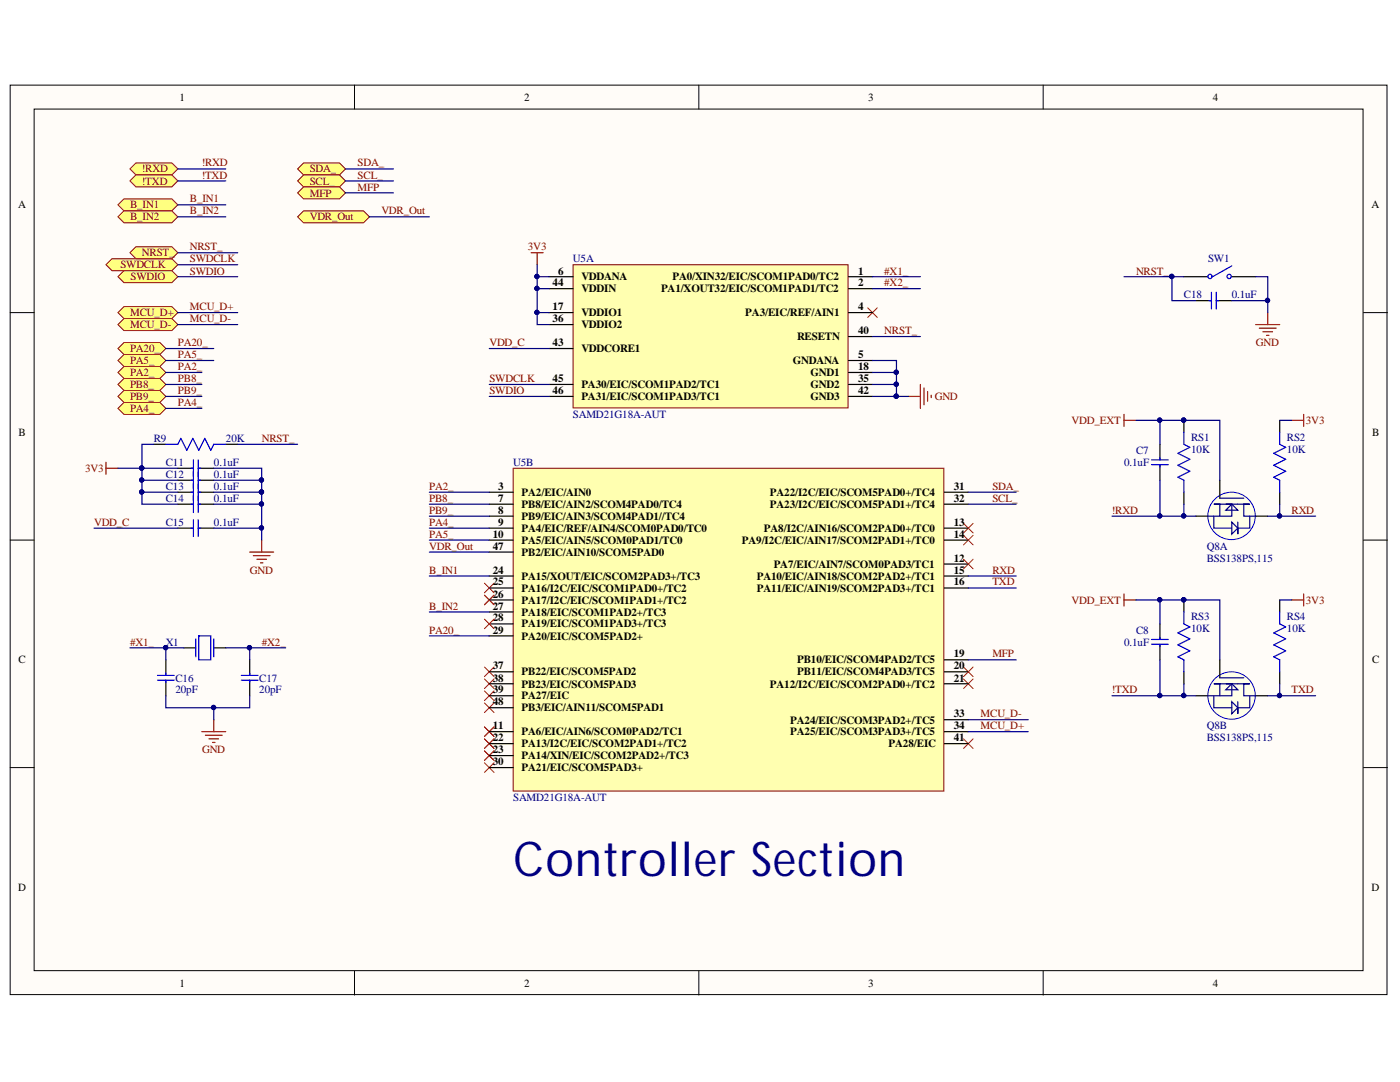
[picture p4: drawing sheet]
<svg xmlns="http://www.w3.org/2000/svg" width="279mm" height="216mm" viewBox="0 0 279 216" stroke-linecap="round" stroke-linejoin="round" font-family="sans-serif">
<defs><g id="words">
<text font-size="9.6" fill="#000080" x="102.4" y="174.8">Controller Section</text>
<g font-size="2.2">
<text x="35.9" y="20.1">1</text>
<text x="104.6" y="20.1">2</text>
<text x="173.3" y="20.1">3</text>
<text x="242" y="20.1">4</text>
<text x="3.6" y="41.6">A</text>
<text x="273.7" y="41.6">A</text>
<text x="110.3" y="57.1">44</text>
<text x="111.4" y="54.8">6</text>
<text x="116" y="56">VDDANA</text>
<text x="116" y="58.3">VDDIN</text>
<text x="131.9" y="58.3">PA1/XOUT32/EIC/SCOM1PAD1/TC2</text>
<text x="134.2" y="56">PA0/XIN32/EIC/SCOM1PAD0/TC2</text>
<text x="171.2" y="54.8">1</text>
<text x="171.2" y="57.1">2</text>
<text x="110.3" y="61.9">17</text>
<text x="110.3" y="64.3">36</text>
<text x="116" y="63.1">VDDIO1</text>
<text x="116" y="65.5">VDDIO2</text>
<text x="148.7" y="63.1">PA3/EIC/REF/AIN1</text>
<text x="171.2" y="61.9">4</text>
<text x="110.3" y="69.1">43</text>
<text x="116" y="70.2">VDDCORE1</text>
<text x="159.1" y="67.9">RESETN</text>
<text x="171.2" y="71.4">5</text>
<text x="171.2" y="66.7">40</text>
<text x="110.3" y="76.2">45</text>
<text x="116" y="77.4">PA30/EIC/SCOM1PAD2/TC1</text>
<text x="158.2" y="72.7">GNDANA</text>
<text x="161.8" y="75.1">GND1</text>
<text x="161.8" y="77.4">GND2</text>
<text x="171.2" y="73.9">18</text>
<text x="171.2" y="76.2">35</text>
<text x="110.3" y="78.6">46</text>
<text x="116" y="79.8">PA31/EIC/SCOM1PAD3/TC1</text>
<text x="161.8" y="79.8">GND3</text>
<text x="171.2" y="78.6">42</text>
<text x="3.7" y="87">B</text>
<text x="273.8" y="87">B</text>
<text x="99.4" y="97.7">3</text>
<text x="99.4" y="100.2">7</text>
<text x="104.1" y="99">PA2/EIC/AIN0</text>
<text x="104.1" y="101.4">PB8/EIC/AIN2/SCOM4PAD0/TC4</text>
<text x="153.7" y="99">PA22/I2C/EIC/SCOM5PAD0+/TC4</text>
<text x="153.7" y="101.4">PA23/I2C/EIC/SCOM5PAD1+/TC4</text>
<text x="190.4" y="97.7">31</text>
<text x="190.4" y="100.2">32</text>
<text x="98.3" y="107.3">10</text>
<text x="99.4" y="102.5">8</text>
<text x="99.4" y="104.9">9</text>
<text x="104.1" y="103.7">PB9/EIC/AIN3/SCOM4PAD1//TC4</text>
<text x="104.1" y="106.1">PA4/EIC/REF/AIN4/SCOM0PAD0/TC0</text>
<text x="152.5" y="106.1">PA8/I2C/AIN16/SCOM2PAD0+/TC0</text>
<text x="190.4" y="104.9">13</text>
<text x="190.4" y="107.3">14</text>
<text x="98.3" y="109.7">47</text>
<text x="104.1" y="108.5">PA5/EIC/AIN5/SCOM0PAD1/TC0</text>
<text x="104.1" y="110.9">PB2/EIC/AIN10/SCOM5PAD0</text>
<text x="148.1" y="108.5">PA9/I2C/EIC/AIN17/SCOM2PAD1+/TC0</text>
<text x="154.4" y="113.3">PA7/EIC/AIN7/SCOM0PAD3/TC1</text>
<text x="190.4" y="112.1">12</text>
<text x="98.3" y="114.5">24</text>
<text x="98.3" y="116.8">25</text>
<text x="98.3" y="119.3">26</text>
<text x="104.1" y="115.6">PA15/XOUT/EIC/SCOM2PAD3+/TC3</text>
<text x="104.1" y="118.1">PA16/I2C/EIC/SCOM1PAD0+/TC2</text>
<text x="151" y="115.6">PA10/EIC/AIN18/SCOM2PAD2+/TC1</text>
<text x="151" y="118.1">PA11/EIC/AIN19/SCOM2PAD3+/TC1</text>
<text x="190.4" y="114.5">15</text>
<text x="190.4" y="116.8">16</text>
<text x="98.3" y="121.6">27</text>
<text x="98.3" y="124">28</text>
<text x="104.1" y="120.5">PA17/I2C/EIC/SCOM1PAD1+/TC2</text>
<text x="104.1" y="122.8">PA18/EIC/SCOM1PAD2+/TC3</text>
<text x="104.1" y="125.2">PA19/EIC/SCOM1PAD3+/TC3</text>
<text x="98.3" y="126.5">29</text>
<text x="104.1" y="127.6">PA20/EIC/SCOM5PAD2+</text>
<text x="190.4" y="131.2">19</text>
<text x="3.7" y="132.4">C</text>
<text x="98.3" y="133.6">37</text>
<text x="98.3" y="136">38</text>
<text x="104.1" y="134.7">PB22/EIC/SCOM5PAD2</text>
<text x="104.1" y="137.2">PB23/EIC/SCOM5PAD3</text>
<text x="153.7" y="137.2">PA12/I2C/EIC/SCOM2PAD0+/TC2</text>
<text x="159.1" y="132.4">PB10/EIC/SCOM4PAD2/TC5</text>
<text x="159.1" y="134.7">PB11/EIC/SCOM4PAD3/TC5</text>
<text x="190.4" y="133.6">20</text>
<text x="190.4" y="136">21</text>
<text x="273.8" y="132.4">C</text>
<text x="98.3" y="138.4">39</text>
<text x="98.3" y="140.7">48</text>
<text x="104.1" y="139.6">PA27/EIC</text>
<text x="104.1" y="141.9">PB3/EIC/AIN11/SCOM5PAD1</text>
<text x="190.4" y="143.1">33</text>
<text x="98.3" y="145.6">11</text>
<text x="98.3" y="147.9">22</text>
<text x="104.1" y="146.7">PA6/EIC/AIN6/SCOM0PAD2/TC1</text>
<text x="104.1" y="149.1">PA13/I2C/EIC/SCOM2PAD1+/TC2</text>
<text x="157.7" y="144.4">PA24/EIC/SCOM3PAD2+/TC5</text>
<text x="157.7" y="146.7">PA25/EIC/SCOM3PAD3+/TC5</text>
<text x="177.3" y="149.1">PA28/EIC</text>
<text x="190.4" y="145.6">34</text>
<text x="190.4" y="147.9">41</text>
<text x="98.3" y="150.3">23</text>
<text x="98.3" y="152.7">30</text>
<text x="104.1" y="151.5">PA14/XIN/EIC/SCOM2PAD2+/TC3</text>
<text x="104.1" y="153.9">PA21/EIC/SCOM5PAD3+</text>
<text x="3.6" y="177.8">D</text>
<text x="273.7" y="177.8">D</text>
<text x="35.9" y="196.9">1</text>
<text x="104.6" y="196.9">2</text>
<text x="173.3" y="196.9">3</text>
<text x="242" y="196.9">4</text>
</g>
<g font-size="2.2" fill="#800000">
<text x="28.3" y="34.4">!RXD</text>
<text x="40.3" y="33.2">!RXD</text>
<text x="40.3" y="35.7">!TXD</text>
<text x="61.8" y="34.4">SDA_</text>
<text x="71.4" y="33.2">SDA_</text>
<text x="71.4" y="35.7">SCL_</text>
<text x="26" y="41.6">B_IN1</text>
<text x="28.3" y="36.9">!TXD</text>
<text x="37.9" y="40.4">B_IN1</text>
<text x="61.8" y="36.9">SCL_</text>
<text x="61.8" y="39.2">MFP</text>
<text x="71.4" y="38">MFP</text>
<text x="26" y="44">B_IN2</text>
<text x="37.9" y="42.8">B_IN2</text>
<text x="61.8" y="44">VDR_Out</text>
<text x="76.1" y="42.8">VDR_Out</text>
<text x="24" y="53.5">SWDCLK</text>
<text x="28.3" y="51.1">NRST_</text>
<text x="37.9" y="52.3">SWDCLK</text>
<text x="37.9" y="50">NRST_</text>
<text x="105.4" y="50">3V3</text>
<text x="26" y="56">SWDIO</text>
<text x="37.9" y="54.8">SWDIO</text>
<text x="176.5" y="54.8">#X1_</text>
<text x="176.5" y="57.1">#X2_</text>
<text x="226.7" y="54.8">NRST_</text>
<text x="26" y="63.1">MCU_D+</text>
<text x="26" y="65.5">MCU_D-</text>
<text x="37.9" y="61.9">MCU_D+</text>
<text x="37.9" y="64.3">MCU_D-</text>
<text x="26" y="70.2">PA20_</text>
<text x="35.5" y="69.1">PA20_</text>
<text x="35.5" y="71.4">PA5_</text>
<text x="97.7" y="69.1">VDD_C</text>
<text x="176.5" y="66.7">NRST_</text>
<text x="250.6" y="69.1">GND</text>
<text x="26" y="72.7">PA5_</text>
<text x="26" y="75.1">PA2_</text>
<text x="26" y="77.4">PB8_</text>
<text x="35.5" y="73.9">PA2_</text>
<text x="35.5" y="76.2">PB8_</text>
<text x="97.7" y="76.2">SWDCLK</text>
<text x="26" y="82.2">PA4_</text>
<text x="26" y="79.8">PB9_</text>
<text x="35.5" y="81.1">PA4_</text>
<text x="35.5" y="78.6">PB9_</text>
<text x="97.7" y="78.6">SWDIO</text>
<text x="186.5" y="79.8">GND</text>
<text x="52.3" y="88.2">NRST_</text>
<text x="213.9" y="84.6">VDD_EXT</text>
<text x="260.6" y="84.6">3V3</text>
<text x="17" y="94.2">3V3</text>
<text x="85.7" y="97.7">PA2_</text>
<text x="85.7" y="100.2">PB8_</text>
<text x="198" y="97.7">SDA_</text>
<text x="198" y="100.2">SCL_</text>
<text x="18.8" y="104.9">VDD_C</text>
<text x="85.7" y="107.3">PA5_</text>
<text x="85.7" y="104.9">PA4_</text>
<text x="85.7" y="102.5">PB9_</text>
<text x="221.9" y="102.5">!RXD</text>
<text x="257.7" y="102.5">RXD</text>
<text x="85.7" y="109.7">VDR_Out</text>
<text x="49.9" y="114.5">GND</text>
<text x="85.7" y="114.5">B_IN1</text>
<text x="198" y="114.5">RXD</text>
<text x="198" y="116.8">TXD</text>
<text x="85.7" y="121.6">B_IN2</text>
<text x="213.9" y="120.5">VDD_EXT</text>
<text x="260.6" y="120.5">3V3</text>
<text x="26" y="128.8">#X1_</text>
<text x="52.3" y="128.8">#X2_</text>
<text x="85.7" y="126.5">PA20_</text>
<text x="198" y="131.2">MFP</text>
<text x="195.7" y="143.1">MCU_D-</text>
<text x="221.9" y="138.4">!TXD</text>
<text x="257.7" y="138.4">TXD</text>
<text x="195.7" y="145.6">MCU_D+</text>
<text x="40.3" y="150.3">GND</text>
</g>
<g font-size="2.2" fill="#000080">
<text x="114.3" y="52.3">U5A</text>
<text x="241.1" y="52.3">SW1</text>
<text x="236.3" y="59.5">C18</text>
<text x="245.8" y="59.5">0.1uF</text>
<text x="114.3" y="83.4">SAMD21G18A-AUT</text>
<text x="30.7" y="88.2">R9</text>
<text x="45.1" y="88.2">20K</text>
<text x="237.7" y="87.9">RS1</text>
<text x="256.8" y="87.9">RS2</text>
<text x="33.1" y="93">C11</text>
<text x="33.1" y="95.3">C12</text>
<text x="42.7" y="93">0.1uF</text>
<text x="42.7" y="95.3">0.1uF</text>
<text x="102.4" y="93">U5B</text>
<text x="224.3" y="93">0.1uF</text>
<text x="226.7" y="90.6">C7</text>
<text x="237.7" y="90.4">10K</text>
<text x="256.8" y="90.4">10K</text>
<text x="33.1" y="97.7">C13</text>
<text x="33.1" y="100.2">C14</text>
<text x="42.7" y="97.7">0.1uF</text>
<text x="42.7" y="100.2">0.1uF</text>
<text x="33.1" y="104.9">C15</text>
<text x="42.7" y="104.9">0.1uF</text>
<text x="240.8" y="109.7">Q8A</text>
<text x="240.8" y="112.1">BSS138PS,115</text>
<text x="237.7" y="123.8">RS3</text>
<text x="256.8" y="123.8">RS4</text>
<text x="33.1" y="128.8">X1</text>
<text x="224.3" y="128.8">0.1uF</text>
<text x="226.7" y="126.5">C8</text>
<text x="237.7" y="126.2">10K</text>
<text x="256.8" y="126.2">10K</text>
<text x="35" y="136">C16</text>
<text x="51.8" y="136">C17</text>
<text x="35" y="138.4">20pF</text>
<text x="51.8" y="138.4">20pF</text>
<text x="240.8" y="145.6">Q8B</text>
<text x="240.8" y="147.9">BSS138PS,115</text>
<text x="102.4" y="159.8">SAMD21G18A-AUT</text>
</g>
</g></defs>
<g fill="#fffcf8" stroke="#000" stroke-width=".2">
<path d="M2 17h274.8v181.5h-274.8z"/>
<path d="M6.8 21.8h265.2v171.9h-265.2z"/>
</g>
<path d="M70.7 17v4.8M139.5 17v4.8M208.2 17v4.8M2 62.4h4.8M272.1 62.4h4.8M2 107.8h4.8M272.1 107.8h4.8M2 153.2h4.8M272.1 153.2h4.8M70.7 193.8v4.8M139.5 193.8v4.8M208.2 193.8v4.8" fill="none" stroke="#000" stroke-width=".2"/>
<g fill="none" stroke="#000" stroke-width=".24">
<path d="M35.5 93.4h3.1M35.5 95.8h3.1M35.5 98.2h3.1M39.6 93.4h3.1M39.6 95.8h3.1M39.6 98.2h3.1M35.5 100.6h3.1M35.5 105.4h3.1M39.6 100.6h3.1M39.6 105.4h3.1M33.1 131.7v3.1M33.1 135.7v3.1"/>
<path d="M49.8 131.7v3.1M49.8 135.7v3.1"/>
</g>
<g fill="none" stroke="#00f" stroke-width=".24">
<path d="M38.1 93.4h.5M38.1 95.8h.5M38.1 98.2h.5M38.6 91.8v10.5M39.6 91.8v10.5M39.6 93.4h.4M39.6 95.8h.4M39.6 98.2h.4M38.1 100.6h.5M38.1 105.4h.5M38.6 103.7v3.4M39.6 103.7v3.4"/>
<path d="M39.6 100.6h.4M39.6 105.4h.4M31.4 134.8h3.4M31.4 135.7h3.4M33.1 134.3v.5M33.1 135.7v.5M48.2 134.8h3.3M48.2 135.7h3.3M49.8 134.3v.5M49.8 135.7v.5"/>
</g>
<path d="M21.2 92.2v2.4M21.2 93.4h2.3M49.8 110.2h4.8M50.6 110.9h3.3M51.3 111.6h1.9M52 112.3h.5M52.2 107.8v2.4M40.3 146h4.8M41 146.7h3.3M41.7 147.4h1.9M42.4 148.1h.5M42.7 143.6v2.4" fill="none" stroke="#800000" stroke-width=".24"/>
<g fill="#ffff80" stroke="#800000" stroke-width=".2">
<path d="M21.2 52.8l1.1-1.2h12l1.2 1.2-1.2 1.2h-12z" fill-rule="evenodd"/>
<path d="M23.5 55.2l1.2-1.2h9.6l1.2 1.2-1.2 1.2h-9.6z" fill-rule="evenodd"/>
<path d="M25.9 50.4l1.2-1.2h7.2l1.2 1.2-1.2 1.2h-7.2z" fill-rule="evenodd"/>
<path d="M23.5 62.4l1.2-1.2h9.6l1.2 1.2-1.2 1.2h-9.6z" fill-rule="evenodd"/>
<path d="M23.5 64.8l1.2-1.2h9.6l1.2 1.2-1.2 1.2h-9.6z" fill-rule="evenodd"/>
<path d="M23.5 69.5l1.2-1.1h7.2l1.2 1.1-1.2 1.2h-7.2z" fill-rule="evenodd"/>
<path d="M23.5 71.9l1.2-1.2h7.2l1.2 1.2-1.2 1.2h-7.2z" fill-rule="evenodd"/>
</g>
<path d="M236.3 55.2h4.8M238.7 60h3.1M242.7 60h3.1M245.8 55.2h4.8M30.7 88.7h2.4M45.1 88.7h2.3" fill="none" stroke="#000" stroke-width=".24"/>
<g fill="none" stroke="#00f" stroke-width=".24">
<path d="M241.3 60h.5M241.8 58.3v3.4M242.7 58.3v3.4M242.7 60h.5M245.8 53.1l-3.8 2.1M33.1 88.7h2.4l.6-1.2 1.2 2.4 1.2-2.4 1.2 2.4 1.2-2.4 1.2 2.4 .6-1.2h2.4"/>
<circle cx="241.5" cy="55.2" r=".43"/>
<circle cx="245.3" cy="55.2" r=".43"/>
</g>
<path d="M250.6 64.8h4.8M251.3 65.5h3.4M252 66.2h2M252.8 66.9h.4M253 62.4v2.4" fill="none" stroke="#800000" stroke-width=".24"/>
<g fill="#ffff80" stroke="#800000" stroke-width=".2">
<path d="M23.5 40.9l1.2-1.2h9.6l1.2 1.2-1.2 1.2h-9.6z" fill-rule="evenodd"/>
<path d="M23.5 43.3l1.2-1.2h9.6l1.2 1.2-1.2 1.2h-9.6z" fill-rule="evenodd"/>
<path d="M23.5 74.3l1.2-1.2h7.2l1.2 1.2-1.2 1.2h-7.2z" fill-rule="evenodd"/>
</g>
<path d="M224.3 83.9h2.4M224.3 82.7v2.4M257.8 83.9h2.4M260.2 82.7v2.4M224.3 119.7h2.4M224.3 118.5v2.4M257.8 119.7h2.4M260.2 118.5v2.4" fill="none" stroke="#800000" stroke-width=".24"/>
<g fill="#ffff80" stroke="#800000" stroke-width=".2">
<path d="M25.9 33.7l1.2-1.2h7.2l1.2 1.2-1.2 1.2h-7.2z" fill-rule="evenodd"/>
<path d="M25.9 36.1l1.2-1.2h7.2l1.2 1.2-1.2 1.2h-7.2z" fill-rule="evenodd"/>
</g>
<path d="M236.3 83.9v2.4M236.3 98.2v2.4M255.4 83.9v2.4M255.4 98.2v2.4M236.3 119.7v2.4M255.4 119.7v2.4M236.3 134.1v2.3M255.4 134.1v2.3" fill="none" stroke="#000" stroke-width=".24"/>
<g fill="#000080" stroke="#000080" stroke-width=".2">
<circle cx="236.2" cy="83.8" r=".43"/>
<circle cx="236.2" cy="119.7" r=".43"/>
</g>
<path d="M236.3 86.3v2.4l1.2 .6-2.4 1.1 2.4 1.2-2.4 1.2 2.4 1.2-2.4 1.2 1.2 .6v2.4M255.4 86.3v2.4l1.2 .6-2.4 1.1 2.4 1.2-2.4 1.2 2.4 1.2-2.4 1.2 1.2 .6v2.4M236.3 122.1v2.4l1.2 .6-2.4 1.2 2.4 1.2-2.4 1.2 2.4 1.2-2.4 1.2 1.2 .6v2.4M255.4 122.1v2.4l1.2 .6-2.4 1.2 2.4 1.2-2.4 1.2 2.4 1.2-2.4 1.2 1.2 .6v2.4" fill="none" stroke="#00f" stroke-width=".24"/>
<circle cx="245.8" cy="102.9" r="4.7" fill="#ffffe8" stroke="#00f" stroke-width=".2"/>
<path d="M243.4 95.8v3.6M238.7 103h2.4M250.6 103h2.4" fill="none" stroke="#000" stroke-width=".24"/>
<path d="M243.4 99.4h4.8M242.2 103v2.4h3.6M243.4 103h2.4v-2.4h-1.2h4.8h-1.2v2.4h2.4M244.6 100.6h-2.4h1.2v2.4h-2.3M244.6 101.8l1.2-1.2 1.2 1.2zM245.8 104.2l1.2 1.2-1.2 1.2zM247 104.2v2.4v-1.2M249.4 103v2.4h-2.4" fill="none" stroke="#0c0087" stroke-width=".24"/>
<circle cx="245.8" cy="138.8" r="4.7" fill="#ffffe8" stroke="#00f" stroke-width=".2"/>
<path d="M238.7 138.8h2.4M243.4 131.7v3.5M250.6 138.8h2.4" fill="none" stroke="#000" stroke-width=".24"/>
<path d="M242.2 138.8v2.4h3.6M243.4 138.8h2.4v-2.4h-1.2h4.8h-1.2v2.4h2.4M243.4 135.2h4.8M244.6 136.4h-2.4h1.2v2.4h-2.3M244.6 137.6l1.2-1.2 1.2 1.2zM249.4 138.8v2.4h-2.4M245.8 140l1.2 1.2-1.2 1.2zM247 140v2.4v-1.2" fill="none" stroke="#0c0087" stroke-width=".24"/>
<g fill="none" stroke="#f00" stroke-width=".2">
<path d="M173.2 61.4l1.9 1.9M175.1 61.4l-1.9 1.9M96.7 116.4l1.9 1.9M96.7 118.8l1.9 1.9M98.6 116.4l-1.9 1.9M98.6 118.8l-1.9 1.9M192.3 104.4l1.9 1.9M192.3 106.8l1.9 1.9M192.3 111.6l1.9 1.9M194.2 104.4l-1.9 1.9M194.2 106.8l-1.9 1.9M194.2 111.6l-1.9 1.9"/>
<path d="M96.7 133.1l1.9 1.9M96.7 135.5l1.9 1.9M96.7 137.9l1.9 1.9M98.6 133.1l-1.9 1.9M98.6 135.5l-1.9 1.9M98.6 137.9l-1.9 1.9M192.3 133.1l1.9 1.9M192.3 135.5l1.9 1.9M194.2 133.1l-1.9 1.9M194.2 135.5l-1.9 1.9M96.7 145l1.9 2M96.7 147.4l1.9 1.9"/>
<path d="M96.7 149.8l1.9 1.9M96.7 140.3l1.9 1.9M96.7 152.2l1.9 1.9M98.6 145l-1.9 2M98.6 147.4l-1.9 1.9M98.6 149.8l-1.9 1.9M98.6 140.3l-1.9 1.9M98.6 152.2l-1.9 1.9M192.3 147.4l1.9 1.9M194.2 147.4l-1.9 1.9"/>
</g>
<path d="M106 50.4h2.4M107.2 50.4v2.4M181.3 79.1h2.4M183.7 76.7v4.8M184.4 77.4v3.4M185.1 78.1v2M185.8 78.9v.4" fill="none" stroke="#800000" stroke-width=".24"/>
<path d="M114.4 52.8h54.8v28.6h-54.8z" fill="#ffffb0" stroke="#800000" stroke-width=".2"/>
<g fill="none" stroke="#000" stroke-width=".24">
<path d="M109.6 55.2h4.8M109.6 57.6h4.8M169.3 55.2h4.8M169.3 57.6h4.8M109.6 62.4h4.8M109.6 76.7h4.8M109.6 64.8h4.8M109.6 79.1h4.8M109.6 69.5h4.8M169.3 62.4h4.8M169.3 71.9h4.8M169.3 74.3h4.8"/>
<path d="M169.3 76.7h4.8M169.3 67.2h4.8M169.3 79.1h4.8"/>
</g>
<path d="M102.4 93.4h86v64.4h-86z" fill="#ffffb0" stroke="#800000" stroke-width=".2"/>
<g fill="none" stroke="#000" stroke-width=".24">
<path d="M97.6 98.2h4.8M188.5 98.2h4.7M97.6 100.6h4.8M97.6 103h4.8M97.6 105.4h4.8M97.6 107.8h4.8M97.6 114.9h4.8M97.6 117.3h4.8M97.6 119.7h4.8M97.6 110.2h4.8M188.5 100.6h4.7M188.5 105.4h4.7"/>
<path d="M188.5 107.8h4.7M188.5 112.5h4.7M188.5 114.9h4.7M188.5 117.3h4.7M97.6 134.1h4.8M97.6 136.4h4.8M97.6 122.1h4.8M97.6 124.5h4.8M97.6 126.9h4.8M97.6 138.8h4.8M188.5 131.7h4.7M188.5 134.1h4.7"/>
<path d="M188.5 136.4h4.7M97.6 146h4.8M97.6 148.4h4.8M97.6 150.8h4.8M97.6 153.2h4.8M97.6 141.2h4.8M188.5 146h4.7M188.5 148.4h4.7M188.5 143.6h4.7"/>
</g>
<g fill="#ffff80" stroke="#800000" stroke-width=".2">
<path d="M59.4 33.7l1.2-1.2h7.2l1.2 1.2-1.2 1.2h-7.2z" fill-rule="evenodd"/>
<path d="M59.4 36.1l1.2-1.2h7.2l1.2 1.2-1.2 1.2h-7.2z" fill-rule="evenodd"/>
<path d="M59.4 43.3l1.2-1.2h11.9l1.2 1.2-1.2 1.2h-11.9z" fill-rule="evenodd"/>
<path d="M23.5 76.7l1.2-1.2h7.2l1.2 1.2-1.2 1.2h-7.2z" fill-rule="evenodd"/>
<path d="M23.5 81.5l1.2-1.2h7.2l1.2 1.2-1.2 1.2h-7.2z" fill-rule="evenodd"/>
<path d="M59.4 38.5l1.2-1.2h7.2l1.2 1.2-1.2 1.2h-7.2z" fill-rule="evenodd"/>
</g>
<path d="M96.7 123.5l1.9 2M98.6 123.5l-1.9 2" fill="none" stroke="#f00" stroke-width=".2"/>
<path d="M23.5 79.1l1.2-1.2h7.2l1.2 1.2-1.2 1.2h-7.2z" fill-rule="evenodd" fill="#ffff80" stroke="#800000" stroke-width=".2"/>
<path d="M229.8 91.8h3.4M229.8 92.7h3.4M231.5 91.3v.5M231.5 92.7v.5M39.1 127.5v3.6M39.7 126.9h2.4v4.8h-2.4zM42.7 127.5v3.6M229.8 127.6h3.4M229.8 128.6h3.4M231.5 127.1v.5M231.5 128.6v.4" fill="none" stroke="#00f" stroke-width=".24"/>
<path d="M231.5 88.7v3.1M231.5 92.7v3.1M36.7 129.3h2.4M42.7 129.3h2.4M231.5 124.5v3.1M231.5 128.6v3.1" fill="none" stroke="#000" stroke-width=".24"/>
<g fill="none" stroke="#000080" stroke-width=".24">
<path d="M35.5 33.7h9.6M35.5 36.1h9.6M69 33.7h9.5M69 36.1h9.5M69 38.5h9.5M35.5 55.2h11.9M35.5 50.4h11.9M35.5 52.8h11.9M35.5 43.3h9.6M35.5 40.9h9.6M73.7 43.3h12M107.2 52.8v2.4"/>
<path d="M107.2 57.6v4.8M109.6 55.2h-2.4v2.4h2.4M174.1 55.2h9.6M174.1 57.6h9.6M224.3 55.2h12M233.9 55.2v4.8h4.8M250.6 55.2h2.4v4.8h-7.2M253 60v2.4M33.1 69.5h9.6M33.1 71.9h9.6M33.1 74.3h7.2M33.1 76.7h7.2"/>
<path d="M33.1 79.1h7.2M35.5 62.4h11.9M35.5 64.8h11.9M97.6 69.5h12M97.6 76.7h12M97.6 79.1h12M109.6 62.4h-2.4v2.4h2.4M174.1 76.7h4.8v2.4M174.1 71.9h4.8v4.8M174.1 74.3h4.8M174.1 79.1h7.2M174.1 67.2h9.6"/>
<path d="M23.5 93.4h12M28.3 95.8h7.2M30.7 88.7h-2.4v9.5M33.1 81.5h7.2M35.5 98.2h-7.2v2.4h7.2M42.7 93.4h9.5v2.4M42.7 95.8h9.5v2.4M42.7 98.2h9.5M47.4 88.7h12M52.2 98.2v2.4h-9.5M85.7 98.2h11.9M193.2 98.2h9.6"/>
<path d="M226.7 83.9h16.7v11.9M231.5 83.9v4.8M231.5 95.8v7.2M255.4 83.9h2.4M18.8 105.4h16.7M52.2 100.6v4.8h-9.5M52.2 105.4v2.4M85.7 105.4h11.9M85.7 107.8h11.9M85.7 114.9h11.9M85.7 103h11.9M85.7 100.6h11.9"/>
<path d="M85.7 110.2h11.9M193.2 114.9h9.6M193.2 117.3h9.6M193.2 100.6h9.6M226.7 119.7h16.7v12M231.5 119.7v4.8M236.3 100.6v2.4h-14.4M236.3 103h2.4M255.4 100.6v2.4h-2.4M255.4 119.7h2.4M255.4 103h7.2M25.9 129.3h7.2"/>
<path d="M33.1 138.8v2.4h16.7v-2.4M36.7 129.3h-3.6v2.4M45.1 129.3h4.7v2.4M49.8 129.3h7.2M85.7 126.9h11.9M85.7 122.1h11.9M193.2 131.7h9.6M221.9 138.8h14.4M231.5 131.7v7.1M236.3 136.4v2.4h2.4M255.4 136.4v2.4h-2.4M255.4 138.8h7.2"/>
<path d="M42.7 141.2v2.4M193.2 143.6h12M193.2 146h12"/>
</g>
<g fill="#000080" stroke="#000080" stroke-width=".2">
<circle cx="42.6" cy="141.2" r=".43"/>
<circle cx="28.3" cy="93.4" r=".43"/>
<circle cx="28.3" cy="98.2" r=".43"/>
<circle cx="28.3" cy="95.8" r=".43"/>
<circle cx="52.2" cy="98.2" r=".43"/>
<circle cx="52.2" cy="100.6" r=".43"/>
<circle cx="52.2" cy="95.8" r=".43"/>
<circle cx="52.2" cy="105.3" r=".43"/>
<circle cx="49.8" cy="129.2" r=".43"/>
<circle cx="33.1" cy="129.2" r=".43"/>
<circle cx="233.8" cy="55.2" r=".43"/>
<circle cx="253" cy="59.9" r=".43"/>
<circle cx="231.4" cy="119.7" r=".43"/>
<circle cx="236.2" cy="119.7" r=".43"/>
<circle cx="236.2" cy="138.8" r=".43"/>
<circle cx="255.3" cy="138.8" r=".43"/>
<circle cx="255.3" cy="102.9" r=".43"/>
<circle cx="231.4" cy="138.8" r=".43"/>
<circle cx="107.2" cy="62.3" r=".43"/>
<circle cx="107.2" cy="57.6" r=".43"/>
<circle cx="107.2" cy="55.2" r=".43"/>
<circle cx="178.9" cy="79.1" r=".43"/>
<circle cx="178.9" cy="74.3" r=".43"/>
<circle cx="178.9" cy="76.7" r=".43"/>
<circle cx="231.4" cy="83.8" r=".43"/>
<circle cx="231.4" cy="102.9" r=".43"/>
<circle cx="236.2" cy="102.9" r=".43"/>
<circle cx="236.2" cy="83.8" r=".43"/>
</g>
<use href="#words"/>
</svg>
